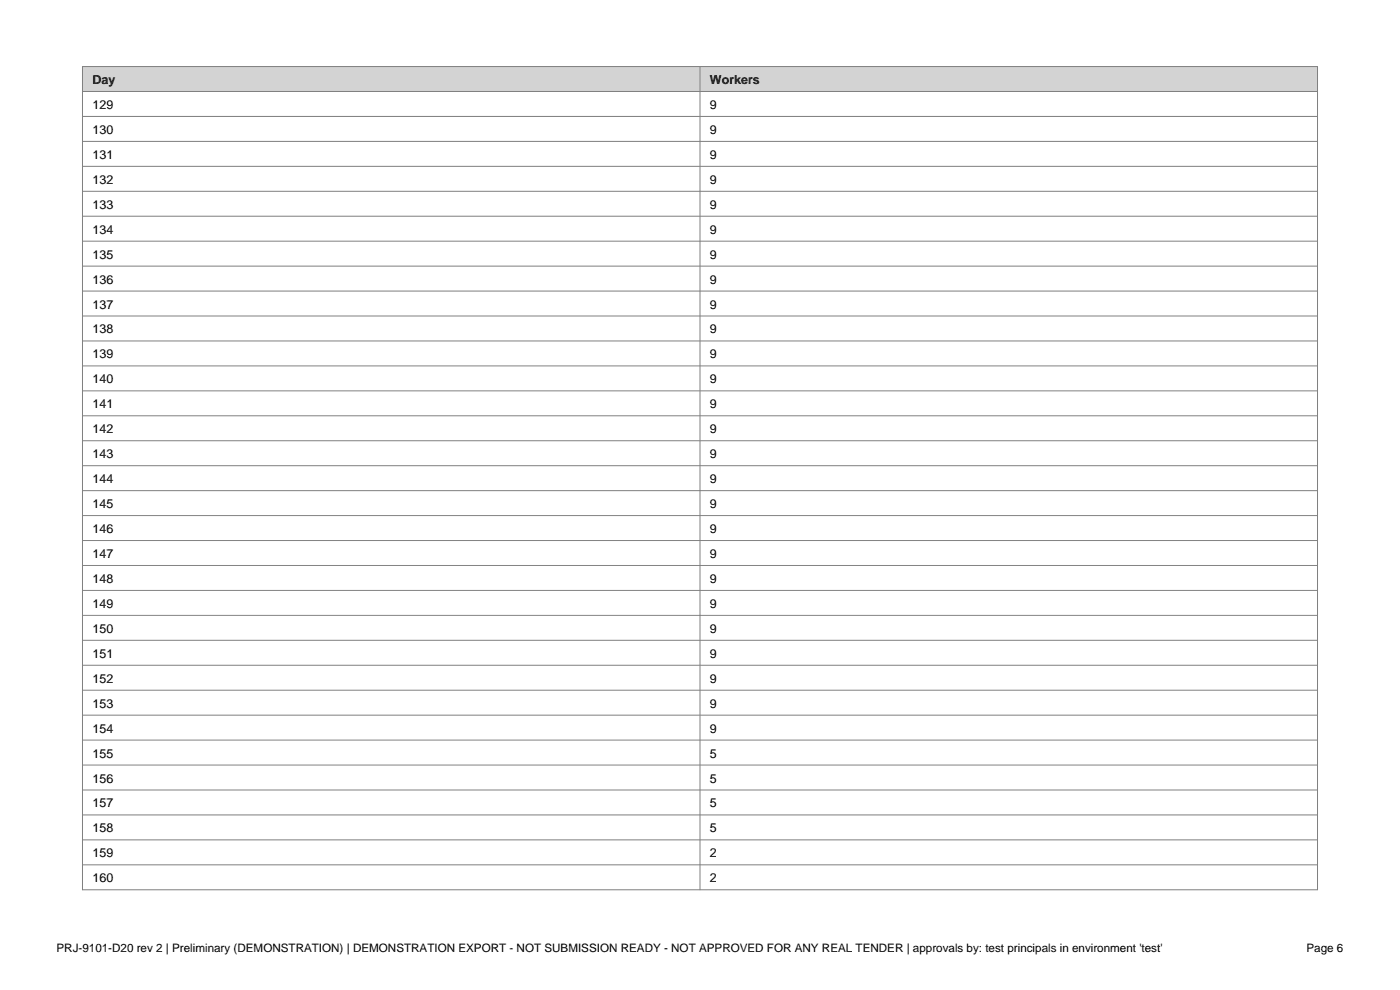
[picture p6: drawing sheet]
<svg xmlns="http://www.w3.org/2000/svg" width="297mm" height="210mm" viewBox="0 0 297 210" stroke-linecap="round" stroke-linejoin="round" font-family="sans-serif">
<defs><g id="words">
<g font-size="2.6">
<text x="19.6" y="17.8">Day</text>
<text x="150.6" y="17.8">Workers</text>
<text x="19.6" y="23.1">129</text>
<text x="150.6" y="23.1">9</text>
<text x="19.6" y="28.4">130</text>
<text x="150.6" y="28.4">9</text>
<text x="19.6" y="33.7">131</text>
<text x="150.6" y="33.7">9</text>
<text x="19.6" y="39">132</text>
<text x="150.6" y="39">9</text>
<text x="19.6" y="44.3">133</text>
<text x="150.6" y="44.3">9</text>
<text x="19.6" y="49.6">134</text>
<text x="150.6" y="49.6">9</text>
<text x="19.6" y="54.9">135</text>
<text x="150.6" y="54.9">9</text>
<text x="19.6" y="60.2">136</text>
<text x="19.6" y="65.4">137</text>
<text x="150.6" y="60.2">9</text>
<text x="150.6" y="65.4">9</text>
<text x="19.6" y="70.7">138</text>
<text x="150.6" y="70.7">9</text>
<text x="19.6" y="76">139</text>
<text x="150.6" y="76">9</text>
<text x="19.6" y="81.3">140</text>
<text x="150.6" y="81.3">9</text>
<text x="19.6" y="86.6">141</text>
<text x="150.6" y="86.6">9</text>
<text x="19.6" y="91.9">142</text>
<text x="150.6" y="91.9">9</text>
<text x="19.6" y="97.2">143</text>
<text x="150.6" y="97.2">9</text>
<text x="19.6" y="102.5">144</text>
<text x="19.6" y="107.8">145</text>
<text x="150.6" y="102.5">9</text>
<text x="150.6" y="107.8">9</text>
<text x="19.6" y="113.1">146</text>
<text x="150.6" y="113.1">9</text>
<text x="19.6" y="118.4">147</text>
<text x="150.6" y="118.4">9</text>
<text x="19.6" y="123.7">148</text>
<text x="150.6" y="123.7">9</text>
<text x="19.6" y="128.9">149</text>
<text x="150.6" y="128.9">9</text>
<text x="19.6" y="134.2">150</text>
<text x="150.6" y="134.2">9</text>
<text x="19.6" y="139.5">151</text>
<text x="150.6" y="139.5">9</text>
<text x="19.6" y="144.8">152</text>
<text x="150.6" y="144.8">9</text>
<text x="19.6" y="150.1">153</text>
<text x="19.6" y="155.4">154</text>
<text x="150.6" y="150.1">9</text>
<text x="150.6" y="155.4">9</text>
<text x="19.6" y="160.7">155</text>
<text x="150.6" y="160.7">5</text>
<text x="19.6" y="166">156</text>
<text x="150.6" y="166">5</text>
<text x="19.6" y="171.3">157</text>
<text x="150.6" y="171.3">5</text>
<text x="19.6" y="176.6">158</text>
<text x="150.6" y="176.6">5</text>
<text x="19.6" y="181.9">159</text>
<text x="150.6" y="181.9">2</text>
<text x="19.6" y="187.2">160</text>
<text x="150.6" y="187.2">2</text>
</g>
<g font-size="2.5">
<text x="12" y="202">PRJ-9101-D20 rev 2 | Preliminary (DEMONSTRATION) | DEMONSTRATION EXPORT - NOT SUBMISSION READY - NOT APPROVED FOR ANY REAL TENDER | approvals by: test principals in environment 'test'</text>
<text x="277.2" y="202">Page 6</text>
</g>
</g></defs>
<path d="M17.5 14.1h262v5.3h-262z" fill-rule="evenodd" fill="#d3d3d3"/>
<g fill="none" stroke="#808080" stroke-width=".21">
<path d="M17.5 14.1h262v174.6h-262zM17.5 19.4h262M148.5 14.1v174.6M17.5 24.7h262M17.5 30h262M17.5 35.3h262M17.5 40.6h262M17.5 45.9h262M17.5 51.2h262M17.5 56.4h262M17.5 61.7h262M17.5 67h262"/>
<path d="M17.5 72.3h262M17.5 77.6h262M17.5 82.9h262M17.5 88.2h262M17.5 93.5h262M17.5 98.8h262M17.5 104.1h262M17.5 109.4h262M17.5 114.7h262M17.5 119.9h262M17.5 125.2h262M17.5 130.5h262"/>
<path d="M17.5 135.8h262M17.5 141.1h262M17.5 146.4h262M17.5 151.7h262M17.5 157h262M17.5 162.3h262M17.5 167.6h262M17.5 172.9h262M17.5 178.2h262M17.5 183.4h262"/>
</g>
<use href="#words"/>
</svg>
